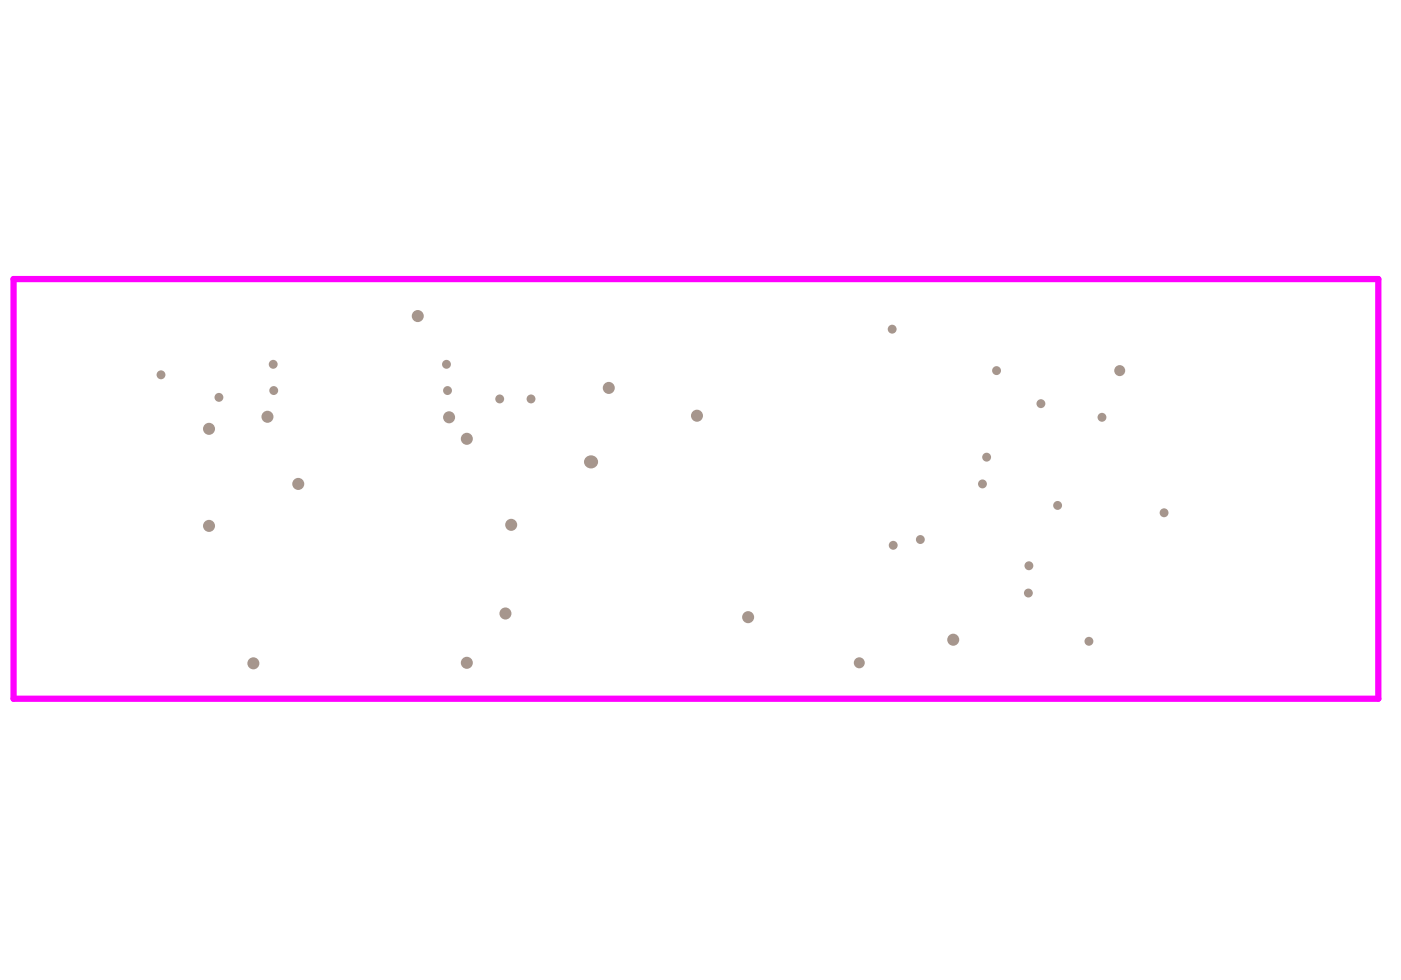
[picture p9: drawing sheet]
<svg xmlns="http://www.w3.org/2000/svg" width="289mm" height="202mm" viewBox="0 0 289 202" stroke-linecap="round" stroke-linejoin="round" font-family="sans-serif">
<path d="M2.8 57.6h281.4v86.5h-281.4z" fill="none" stroke="#f0f" stroke-width="1.3"/>
<g fill="#a6968d">
<circle cx="177.2" cy="136.7" r="1.13"/>
<circle cx="61.5" cy="99.8" r="1.24"/>
<circle cx="214.7" cy="83.3" r=".92"/>
<circle cx="224.6" cy="132.3" r=".92"/>
<circle cx="227.3" cy="86.1" r=".92"/>
<circle cx="189.8" cy="111.3" r=".92"/>
<circle cx="202.6" cy="99.8" r=".92"/>
<circle cx="184.2" cy="112.5" r=".92"/>
<circle cx="203.5" cy="94.3" r=".92"/>
<circle cx="212.2" cy="116.7" r=".92"/>
<circle cx="218.1" cy="104.3" r=".92"/>
<circle cx="212.1" cy="122.3" r=".92"/>
<circle cx="196.6" cy="132" r="1.24"/>
<circle cx="205.5" cy="76.4" r=".92"/>
<circle cx="184" cy="67.9" r=".92"/>
<circle cx="56.3" cy="75.1" r=".92"/>
<circle cx="33.2" cy="77.3" r=".92"/>
<circle cx="56.4" cy="80.6" r=".92"/>
<circle cx="55.2" cy="86" r="1.24"/>
<circle cx="45.1" cy="82" r=".92"/>
<circle cx="52.2" cy="136.8" r="1.24"/>
<circle cx="92.3" cy="80.6" r=".92"/>
<circle cx="109.5" cy="82.3" r=".92"/>
<circle cx="96.3" cy="90.5" r="1.24"/>
<circle cx="92.1" cy="75.1" r=".92"/>
<circle cx="103.1" cy="82.3" r=".92"/>
<circle cx="96.3" cy="136.7" r="1.24"/>
<circle cx="105.4" cy="108.3" r="1.24"/>
<circle cx="86.2" cy="65.2" r="1.24"/>
<circle cx="92.6" cy="86.1" r="1.24"/>
<circle cx="125.5" cy="80" r="1.24"/>
<circle cx="143.7" cy="85.8" r="1.24"/>
<circle cx="240.1" cy="105.8" r=".92"/>
<circle cx="43.1" cy="88.5" r="1.24"/>
<circle cx="43.1" cy="108.5" r="1.24"/>
<circle cx="104.2" cy="126.5" r="1.24"/>
<circle cx="154.3" cy="127.3" r="1.24"/>
<circle cx="121.9" cy="95.2" r="1.4"/>
<circle cx="230.9" cy="76.4" r="1.13"/>
</g>
</svg>
